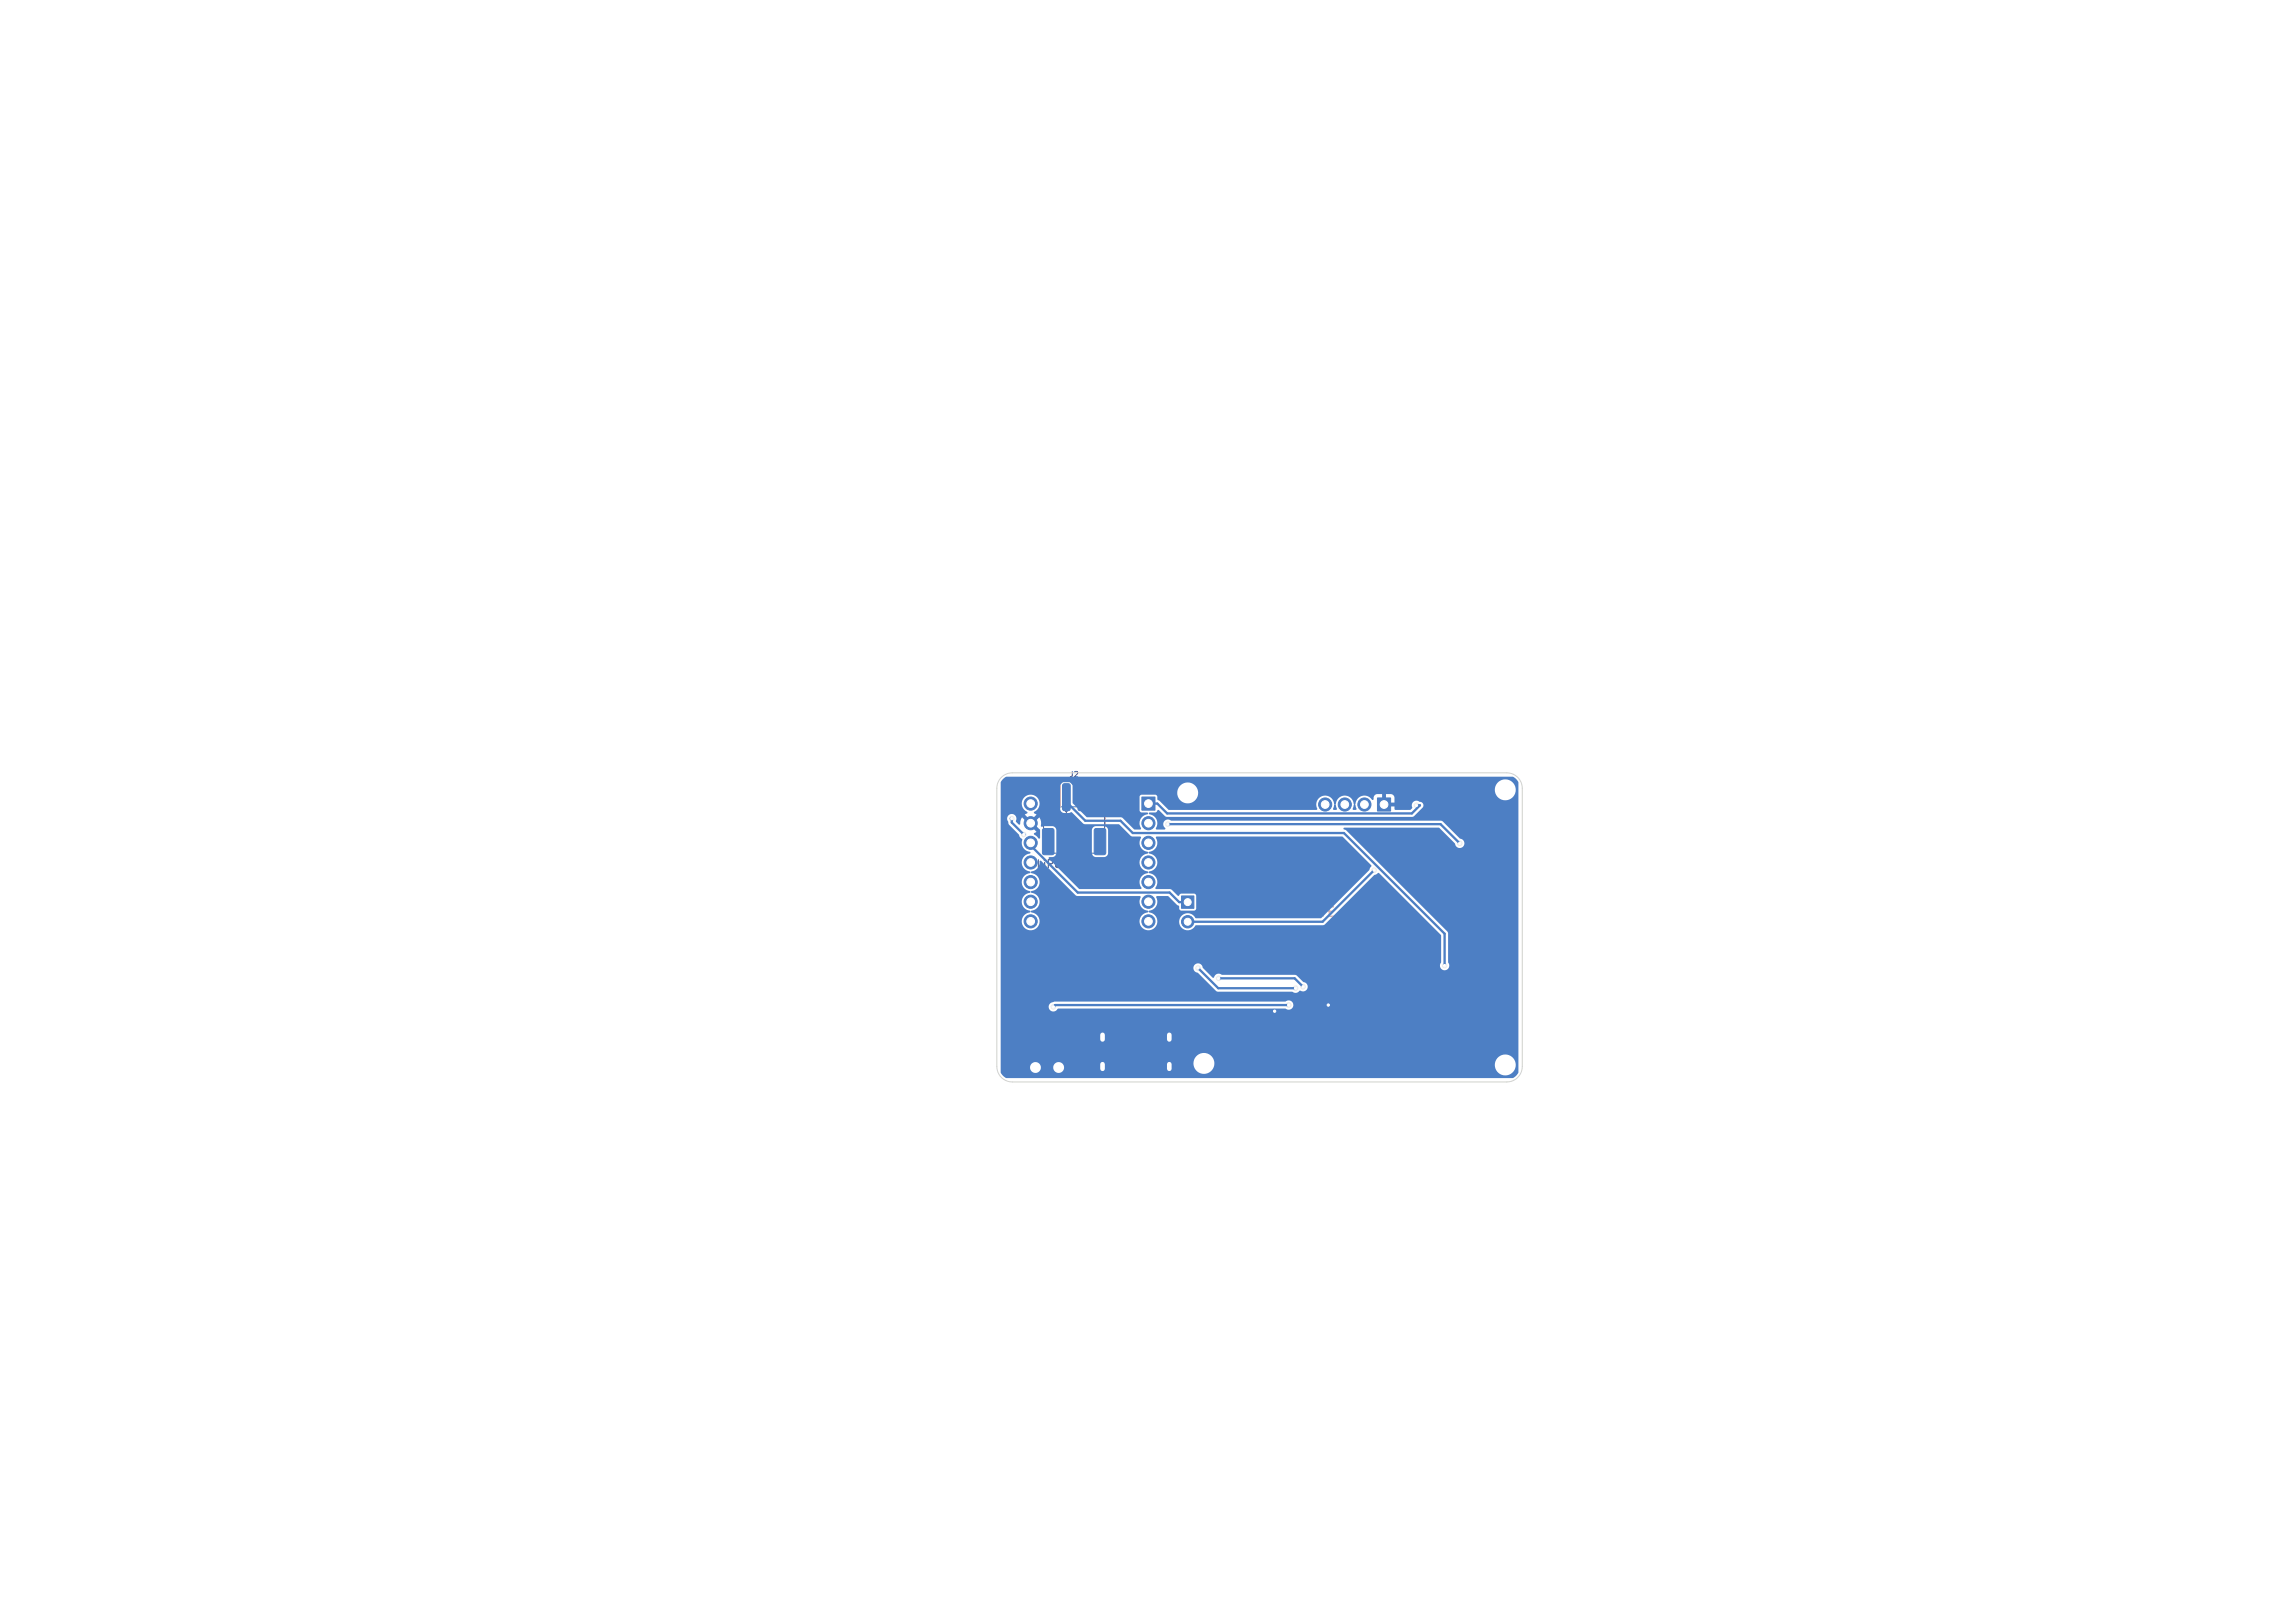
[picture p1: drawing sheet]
<svg xmlns="http://www.w3.org/2000/svg" width="297mm" height="210mm" viewBox="0 0 297 210" stroke-linecap="round" stroke-linejoin="round" font-family="sans-serif">
<defs><g id="words">
<g font-size="1.7" fill="#e8b2a7">
<text x="168.9" y="118.9">BITE</text>
<text x="182.7" y="118.9">A</text>
</g>
<text font-size="1.4" fill="#585d84" x="134" y="112.5">LiPo</text>
<text font-size="1.1" fill="#e8b2a7" x="137.3" y="112.6">LiPo</text>
<text font-size="1" fill="#585d84" x="138.3" y="100.7">J2</text>
</g></defs>
<path d="M138.6 111.3v.7M138.7 107v.7a.32 .32 0 0 1-.4 .3M139.1 107.1l.4-.1 .1 .1 .1 .1-.7 .8h.7M139.6 111.3h-.4l-.2 .1M139.9 111.3h.6M140.2 111.3v1M140.8 111.9h.8M142 111.8l.5-.1 .1-.1v-.2l-.2-.1h-.4v1M143 111.3v1M143 111.7h.6M143.6 111.3v1" fill="none" stroke="#585d84" stroke-width=".15"/>
<path d="M135.1 102.8h.8v1.6h6.3v-1.6h.8v7.6h-7.9zM137.5 104.4l.5 .7 .5-.7" fill="none" stroke="#585d84" stroke-width=".13"/>
<path d="M136.7 110.5h4.6M137.2 101.4v2.9h-1.2v-1.6h-1.1v4.2M140.7 112.4h.4M140.7 111.8l.2-.2v.8M140.8 104.3h1.2v-1.6h1.1v4.2M141.5 112.1h.6M141.8 111.8v.6M143 111.6h.3l.2 .2-.5 .6h.5M143.8 112.1h.6" fill="none" stroke="#e8b2a7" stroke-width=".13"/>
<path d="M174 117.3v1.2M174 117.9h.7M174.7 117.3v1.2M175.3 117.3v1l.2 .2h.3l.1-.2v-1M176.5 117.9h.4M176.5 117.3h.4l.2 .2v.2l-.2 .2a.32 .32 0 0 1 .3 .3 .32 .32 0 0 1-.2 .3h-.5zM178.6 117.7v.8M179 117.7l-.3 .1-.1 .2M179.3 118.1l.6-.1-.1-.2-.3-.1-.2 .2 .1 .6h.4M180.3 117.7l.3 .8 .3-.8M182.5 117.3l-.4 1.2" fill="none" stroke="#e8b2a7" stroke-width=".18"/>
<g fill="#fff" stroke="#fff" stroke-width=".13">
<circle cx="187" cy="124.9" r=".15"/>
<circle cx="168.6" cy="127.7" r=".15"/>
<circle cx="157.7" cy="126.6" r=".15"/>
<circle cx="151.1" cy="106.6" r=".15"/>
<circle cx="188.9" cy="109.1" r=".15"/>
<circle cx="177.8" cy="112.6" r=".15"/>
<circle cx="155" cy="125.3" r=".15"/>
<circle cx="167.7" cy="127.9" r=".15"/>
<circle cx="166.8" cy="130" r=".15"/>
<circle cx="136.3" cy="130.3" r=".15"/>
<circle cx="130.9" cy="105.9" r=".15"/>
<circle cx="132.5" cy="108" r=".15"/>
<circle cx="183.3" cy="104.2" r=".15"/>
<circle cx="171.9" cy="130" r=".15"/>
<circle cx="165" cy="130.8" r=".15"/>
<circle cx="148.6" cy="104" r=".5"/>
<circle cx="148.6" cy="106.5" r=".5"/>
<circle cx="148.6" cy="109.1" r=".5"/>
<circle cx="148.6" cy="111.6" r=".5"/>
<circle cx="148.6" cy="114.1" r=".5"/>
<circle cx="148.6" cy="116.7" r=".5"/>
<circle cx="148.6" cy="119.2" r=".5"/>
<circle cx="133.4" cy="119.2" r=".5"/>
<circle cx="133.4" cy="116.7" r=".5"/>
<circle cx="133.4" cy="114.1" r=".5"/>
<circle cx="133.4" cy="111.6" r=".5"/>
<circle cx="133.4" cy="109.1" r=".5"/>
<circle cx="133.4" cy="106.5" r=".5"/>
<circle cx="133.4" cy="104" r=".5"/>
<circle cx="153.7" cy="116.7" r=".45"/>
<circle cx="153.7" cy="119.3" r=".45"/>
<circle cx="194.8" cy="137.8" r="1.1"/>
<circle cx="155.8" cy="137.6" r="1.1"/>
<circle cx="179.1" cy="104.1" r=".5"/>
<circle cx="176.6" cy="104.1" r=".5"/>
<circle cx="174" cy="104.1" r=".5"/>
<circle cx="171.5" cy="104.1" r=".5"/>
<circle cx="137" cy="138.1" r=".45"/>
<circle cx="134" cy="138.1" r=".45"/>
<circle cx="194.8" cy="102.2" r="1.1"/>
<circle cx="153.7" cy="102.6" r="1.1"/>
</g>
<path d="M142.7 133.9v.6M142.7 137.7v.6M151.3 133.9v.6M151.3 137.7v.6" fill="none" stroke="#fff" stroke-width=".6"/>
<g fill="#4d7fc4" stroke="#4d7fc4" stroke-width=".13">
<path d="M147.8 103.1h1.7v1.7h-1.7z"/>
<path d="M152.9 115.9h1.6v1.6h-1.6z"/>
<path d="M178.3 103.2h1.7v1.8h-1.7z"/>
<path d="M137.6 101.5l.7-.1 .2 .2v3.1l-.2 .2h-.5l-.3-.2v-3z"/>
<path d="M139.6 101.5l.7-.1 .2 .2v3.1l-.2 .2h-.5l-.3-.2v-3z"/>
<path d="M135 107.3l1.2-.1 .2 .2v3l-.2 .2h-1l-.3-.2v-2.9z"/>
<path d="M141.7 107.3l1.2-.1 .2 .2v3l-.2 .2h-1l-.3-.2v-2.9z"/>
<circle cx="148.6" cy="106.5" r=".85"/>
<circle cx="148.6" cy="109.1" r=".85"/>
<circle cx="148.6" cy="111.6" r=".85"/>
<circle cx="148.6" cy="114.1" r=".85"/>
<circle cx="148.6" cy="116.7" r=".85"/>
<circle cx="148.6" cy="119.2" r=".85"/>
<circle cx="133.4" cy="119.2" r=".85"/>
<circle cx="133.4" cy="116.7" r=".85"/>
<circle cx="133.4" cy="114.1" r=".85"/>
<circle cx="133.4" cy="111.6" r=".85"/>
<circle cx="133.4" cy="109.1" r=".85"/>
<circle cx="133.4" cy="106.5" r=".85"/>
<circle cx="133.4" cy="104" r=".85"/>
<circle cx="153.7" cy="119.3" r=".8"/>
<circle cx="176.6" cy="104.1" r=".85"/>
<circle cx="174" cy="104.1" r=".85"/>
<circle cx="171.5" cy="104.1" r=".85"/>
</g>
<path d="M142.7 133.9v.6M142.7 137.7v.6M151.3 133.9v.6M151.3 137.7v.6" fill="none" stroke="#4d7fc4" stroke-width="1.1"/>
<g fill="#ececec" stroke="#ececec" stroke-width=".13">
<circle cx="187" cy="124.9" r=".3"/>
<circle cx="168.6" cy="127.7" r=".3"/>
<circle cx="157.7" cy="126.6" r=".3"/>
<circle cx="151.1" cy="106.6" r=".3"/>
<circle cx="188.9" cy="109.1" r=".3"/>
<circle cx="177.8" cy="112.6" r=".3"/>
<circle cx="155" cy="125.3" r=".3"/>
<circle cx="167.7" cy="127.9" r=".3"/>
<circle cx="166.8" cy="130" r=".3"/>
<circle cx="136.3" cy="130.3" r=".3"/>
<circle cx="130.9" cy="105.9" r=".3"/>
<circle cx="132.5" cy="108" r=".3"/>
<circle cx="183.3" cy="104.2" r=".3"/>
<circle cx="171.9" cy="130" r=".3"/>
<circle cx="165" cy="130.8" r=".3"/>
</g>
<g fill="none" stroke="#4d7fc4" stroke-width=".3">
<path d="M130.8 105.9h.1v.5l1.6 1.6h.1M133.4 109.1v.3l6.1 6.1h11.9l1.2 1.2h1.1M138 103.1v.7l2.4 2.4h4.6l1.6 1.6h27.3l13.1 13v4.1M140 103.1v-.5l-1.5-1.5h-1l-2 2v1.3l-2.1 2.1M148.6 104h1.2l1.2 1.3h31.7l1.1-1.1h-.5M151.1 106.6h35.3l2.5 2.5M177.8 112.6l-6.6 6.7h-17.5M136.3 130.3h.1M142.7 138v-1.2h8.6v1.2M155 125.3l2.7 2.6h10M157.7 126.6h9.8l1.1 1.1M166.8 130h-30.3l-.2 .3"/>
<path d="M171.9 130l-.8 .8h-6.1l-2.3 2.2h-11.4v1.2"/>
</g>
<g fill="#4d7fc4">
<path d="M133.9 106.6l.7 .7-.1 1.2h-.1l-.6-.5v-.2l.3-.2-.6-.6 .3-.1z"/>
<path d="M129.7 100.9l.5-.4h65.6l.3 .2 .4 .5v1h-.3l-.1-.2a1.35 1.35 0 0 0-1.6-1.1 1.35 1.35 0 0 0-1 1.7h-38.4l-.1-.2a1.36 1.36 0 0 0-2.1-.9 1.36 1.36 0 0 0 .2 2.3 1.36 1.36 0 0 0 2-1.2l38.4 .1a1.36 1.36 0 0 0 1.5 .8 1.36 1.36 0 0 0 1.2-1.3h.3v6.9h-7l-.2-.4-.4-.2-2.2-2.2-.3-.1h-34.8a.63 .63 0 0 0-.9 .1 .63 .63 0 0 0 .1 .9l-.1 .1h-1.1a1.28 1.28 0 0 0-.9-2v-.1l.8-.1 .4-.3 .9 .8 .2 .1h31.8l.2-.1 1.2-1.2v-.2l-.1-.2-.3-.2a.64 .64 0 0 0-.9-.1 .64 .64 0 0 0-.1 .8l-.3 .3h-2v-.4h-1l.1-.2-.1-.4h1v-.7l-.2-.2-.2-.1h-.7v.9h-.5v-.9h-.7a.61 .61 0 0 0-.5 .7h-.1a1.18 1.18 0 0 0-1.3-.5 1.18 1.18 0 0 0-.9 1.1l.1 .6-.4 .1v-.2a1.15 1.15 0 0 0-.8-1.6 1.15 1.15 0 0 0-1.4 1l-.1 .1 .2 .6v.1h-.5l.1-.5a1.16 1.16 0 0 0-1.3-1.3 1.16 1.16 0 0 0-.8 1.7l-.1 .1h-19.1l-1.3-1.2-.2-.1v-.4l-.2-.2-1.9-.1-.2 .3v1.8l.2 .2 .8 .1 .1 .1-.1 .1a1.22 1.22 0 0 0-.8 1.9h-.1h-.9l-1.6-1.5-4.5-.1-1.8-1.8v-2.3a.54 .54 0 0 0-.5-.5h-.7l-.2 .2-.2 .2v3.2l.2 .3 .3 .2h.7l.3-.1 1.6 1.5 4.5 .1 1.5 1.5 1.4 .1a1.25 1.25 0 0 0 .9 1.9v.2h-5.2l-.1-3.2-.2-.2-.2-.1h-1.2l-.3 .3-.1 3.2 .1 .2 .2 .2 1.4 .1 .2-.2 .2-.3h5.2a1.18 1.18 0 0 0-1.1 1.2 1.18 1.18 0 0 0 1.1 1.2v.1l-.1 .1a1.22 1.22 0 0 0-.8 2h-.1h-8l-3.9-4 .1-.1 .6-.1 .3-.3v-3.1a.54 .54 0 0 0-.5-.5l-1.5 .1v-.7l-.2-.5-.6 .6-.1-.2-.3-.2 .6-.6-.3-.2v-.1a1.16 1.16 0 0 0 .5-1.8 1.16 1.16 0 0 0-1.9 0 1.16 1.16 0 0 0 .6 1.8v.1l-.4 .2 .6 .6-.2 .2-.1 .2-.6-.6-.3 .9-.5-.4v-.1a.61 .61 0 0 0-.7-.9 .61 .61 0 0 0-.3 1.1l.1 .3 1.3 1.3 .1 .3 .3 .3a1.21 1.21 0 0 0 1 1.6l.1 .2-.1 .1a1.17 1.17 0 0 0-1.1 1.1 1.17 1.17 0 0 0 1.1 1.2l.1 .1-.1 .1a1.17 1.17 0 0 0-1.1 1.2 1.17 1.17 0 0 0 1.1 1.1l.1 .1-.1 .1a1.17 1.17 0 0 0-1.1 1.2 1.17 1.17 0 0 0 1.1 1.2l.1 .1-.1 .1a1.15 1.15 0 0 0-.9 1.7 1.15 1.15 0 0 0 2 0 1.15 1.15 0 0 0-.9-1.7l-.1-.1v-.1a1.18 1.18 0 0 0 1.1-1.2 1.18 1.18 0 0 0-1.1-1.2v-.1a1.5 1.5 0 0 0 1.1-1 1.19 1.19 0 0 0-1.1-1.4v-.2a1.5 1.5 0 0 0 1.1-1v-.3l.2-.1 4.6 4.5h8.2l.1 .2a1.2 1.2 0 0 0 1 1.8v.1l-.1 .1a1.15 1.15 0 0 0-.9 1.7 1.15 1.15 0 0 0 2 0 1.15 1.15 0 0 0-.9-1.7l-.1-.1 .1-.1a1.24 1.24 0 0 0 .9-1.9l.1-.1 1.5 .1 1.1 1.1 .3 .1v.4l.2 .2h1.7l.3-.2v-1.7l-.1-.2-1.8-.1-.4 .3-1-.8-2-.1a1.33 1.33 0 0 0-.2-1.8l-.6-.2-.1-.2a1.5 1.5 0 0 0 1.2-1 1.19 1.19 0 0 0-1.1-1.4l-.1-.1a1.5 1.5 0 0 0 1.2-1v-.5l-.2-.4 .1-.2h24l3.8 3.8-.3 .6-6.2 6.2h-16.2a1.15 1.15 0 0 0-1.3-.6 1.15 1.15 0 0 0-.9 1.1 1.15 1.15 0 0 0 .9 1 1.15 1.15 0 0 0 1.3-.6h16.4l.3-.1 6.3-6.4 .6-.3 8.1 8.1v3.5a.62 .62 0 0 0 0 .9 .62 .62 0 0 0 .9 0 .62 .62 0 0 0 0-.9v-3.7l-.1-.3-13-13-.3-.2a.13 .13 0 0 1-.1-.1 .13 .13 0 0 1 .1-.1h12.2l2.1 2a.62 .62 0 0 0 .6 .6 .62 .62 0 0 0 .6-.6h7v18.6h-27.3l-.1-.4-.5-.3-.8-.8-.2-.1h-9.5a.69 .69 0 0 0-1.1 .4h-.1l-1.2-1.3a.62 .62 0 0 0-.7-.5 .62 .62 0 0 0-.6 .6 .62 .62 0 0 0 .6 .6l2.5 2.4h9.7a.73 .73 0 0 0 1.1-.1 .61 .61 0 0 0 .9-.5h27.3v2.3h-29.1v-.1a.64 .64 0 0 0-1.1-.3h-29.8a1.11 1.11 0 0 0-.8 .5 .65 .65 0 0 0 .5 .8 .65 .65 0 0 0 .8-.4h29.3a.63 .63 0 0 0 .7 .1 .63 .63 0 0 0 .4-.6h29.1v7.8h-.3l-.1-.2a1.35 1.35 0 0 0-1.3-1.2 1.35 1.35 0 0 0-1.3 1.2h-36.3l-.1-.2a1.35 1.35 0 0 0-1.7-1.1 1.35 1.35 0 0 0-.8 1.9h-16.9v-.2a.71 .71 0 0 0-.8-.6 .71 .71 0 0 0-.6 .8h-1.6v-.2a.71 .71 0 0 0-1.1-.5 .71 .71 0 0 0 0 1.2 .71 .71 0 0 0 1.1-.5h1.6v.2a.71 .71 0 0 0 .8 .4 .71 .71 0 0 0 .6-.6l16.9 .1a1.36 1.36 0 0 0 1.6 .6 1.36 1.36 0 0 0 1-1.3h36.3l-.1 .2a1.36 1.36 0 0 0 1.4 1.4 1.36 1.36 0 0 0 1.4-1.4h.3v1l-.4 .5-.3 .2h-65.6l-.1-.1-.4-.3-.2-.3v-37.6z"/>
</g>
<g fill="#fff" stroke="#fff" stroke-width=".13">
<circle cx="187" cy="124.9" r=".15"/>
<circle cx="168.6" cy="127.7" r=".15"/>
<circle cx="157.7" cy="126.6" r=".15"/>
<circle cx="151.1" cy="106.6" r=".15"/>
<circle cx="188.9" cy="109.1" r=".15"/>
<circle cx="177.8" cy="112.6" r=".15"/>
<circle cx="155" cy="125.3" r=".15"/>
<circle cx="167.7" cy="127.9" r=".15"/>
<circle cx="166.8" cy="130" r=".15"/>
<circle cx="136.3" cy="130.3" r=".15"/>
<circle cx="130.9" cy="105.9" r=".15"/>
<circle cx="132.5" cy="108" r=".15"/>
<circle cx="183.3" cy="104.2" r=".15"/>
<circle cx="171.9" cy="130" r=".15"/>
<circle cx="165" cy="130.8" r=".15"/>
<circle cx="148.6" cy="104" r=".5"/>
<circle cx="148.6" cy="106.5" r=".5"/>
<circle cx="148.6" cy="109.1" r=".5"/>
<circle cx="148.6" cy="111.6" r=".5"/>
<circle cx="148.6" cy="114.1" r=".5"/>
<circle cx="148.6" cy="116.7" r=".5"/>
<circle cx="148.6" cy="119.2" r=".5"/>
<circle cx="133.4" cy="119.2" r=".5"/>
<circle cx="133.4" cy="116.7" r=".5"/>
<circle cx="133.4" cy="114.1" r=".5"/>
<circle cx="133.4" cy="111.6" r=".5"/>
<circle cx="133.4" cy="109.1" r=".5"/>
<circle cx="133.4" cy="106.5" r=".5"/>
<circle cx="133.4" cy="104" r=".5"/>
<circle cx="153.7" cy="116.7" r=".45"/>
<circle cx="153.7" cy="119.3" r=".45"/>
<circle cx="194.8" cy="137.8" r="1.1"/>
<circle cx="155.8" cy="137.6" r="1.1"/>
<circle cx="179.1" cy="104.1" r=".5"/>
<circle cx="176.6" cy="104.1" r=".5"/>
<circle cx="174" cy="104.1" r=".5"/>
<circle cx="171.5" cy="104.1" r=".5"/>
<circle cx="137" cy="138.1" r=".45"/>
<circle cx="134" cy="138.1" r=".45"/>
<circle cx="194.8" cy="102.2" r="1.1"/>
<circle cx="153.7" cy="102.6" r="1.1"/>
</g>
<path d="M142.7 133.9v.6M142.7 137.7v.6M151.3 133.9v.6M151.3 137.7v.6" fill="none" stroke="#fff" stroke-width=".6"/>
<path d="M129.7 100.5l.5-.3 .8-.2h64a2 2 0 0 1 2 2v36a2 2 0 0 1-2 2h-64a2 2 0 0 1-2-2v-36l.2-.8z" fill="none" stroke="#d0d2cd" stroke-width=".13"/>
<use href="#words"/>
</svg>
